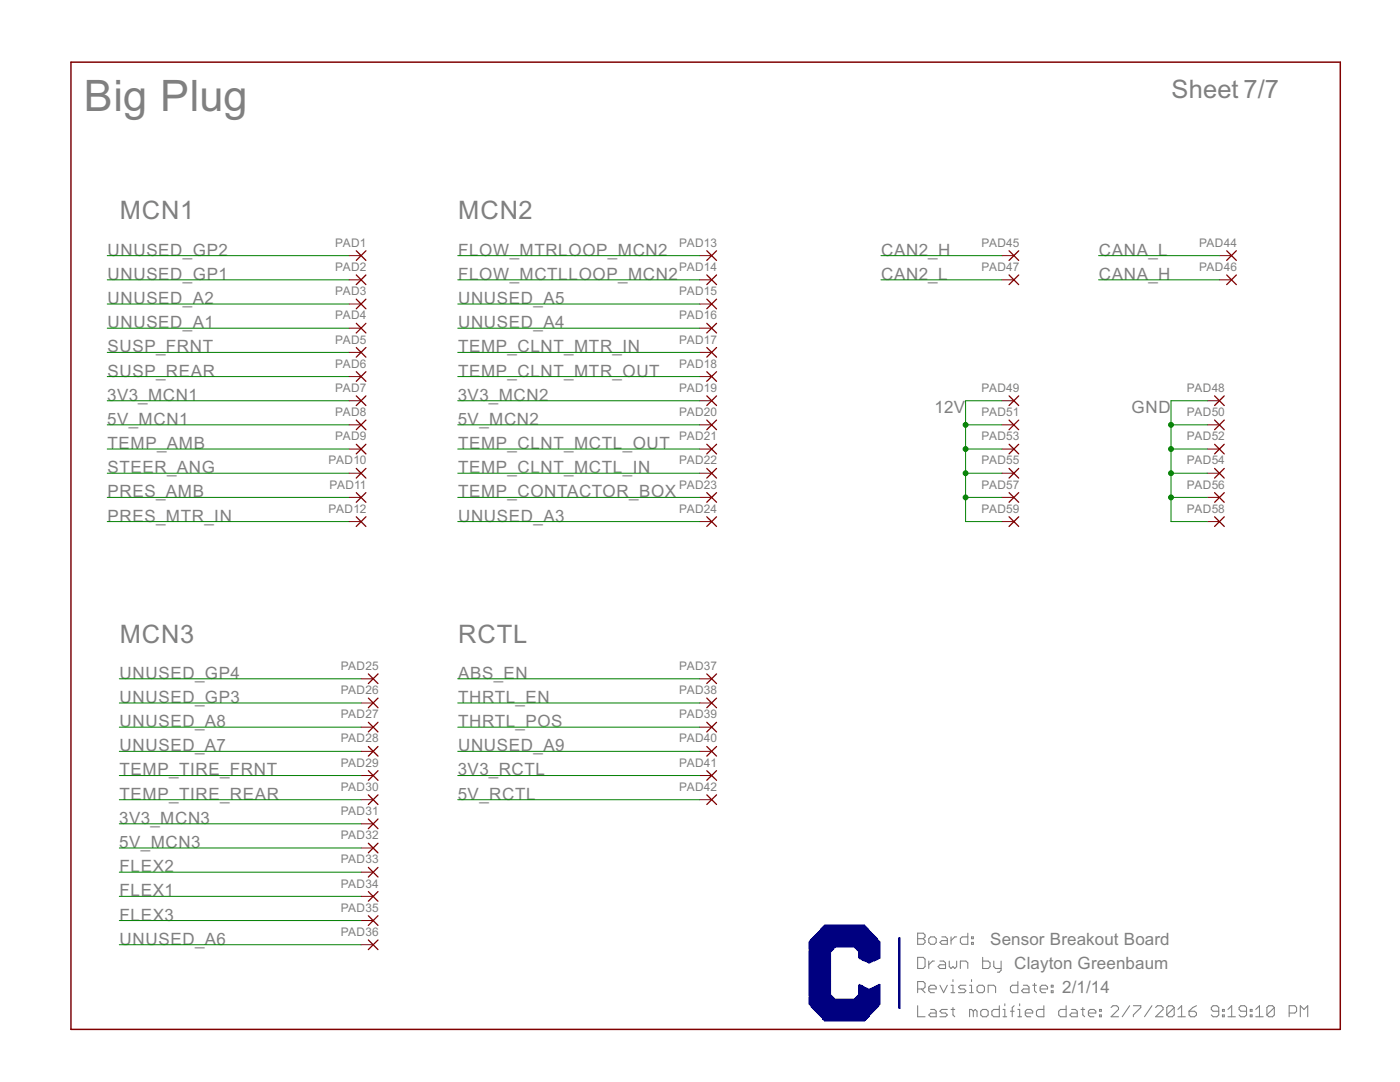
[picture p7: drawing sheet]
<svg xmlns="http://www.w3.org/2000/svg" width="279mm" height="216mm" viewBox="0 0 279 216" stroke-linecap="round" stroke-linejoin="round" font-family="sans-serif">
<defs><g id="words">
<text font-size="9.7" fill="#808080" x="16.7" y="22.1">Big Plug</text>
<g font-size="5.7" fill="#808080">
<text x="233.8" y="19.6">Sheet 7/7</text>
<text x="23.9" y="43.8">MCN1</text>
<text x="91.5" y="43.8">MCN2</text>
<text x="23.9" y="128.2">MCN3</text>
<text x="91.5" y="128.2">RCTL</text>
</g>
<g font-size="3.8" fill="#808080">
<text x="21.5" y="51">UNUSED_GP2</text>
<text x="91.4" y="51">FLOW_MTRLOOP_MCN2</text>
<text x="175.9" y="51">CAN2_H</text>
<text x="219.3" y="51">CANA_L</text>
<text x="21.5" y="55.8">UNUSED_GP1</text>
<text x="91.4" y="55.8">FLOW_MCTLLOOP_MCN2</text>
<text x="175.9" y="55.8">CAN2_L</text>
<text x="219.3" y="55.8">CANA_H</text>
<text x="21.5" y="65.5">UNUSED_A1</text>
<text x="21.5" y="60.7">UNUSED_A2</text>
<text x="91.4" y="65.5">UNUSED_A4</text>
<text x="91.4" y="60.7">UNUSED_A5</text>
<text x="21.5" y="70.3">SUSP_FRNT</text>
<text x="91.4" y="70.3">TEMP_CLNT_MTR_IN</text>
<text x="21.5" y="75.1">SUSP_REAR</text>
<text x="91.4" y="75.1">TEMP_CLNT_MTR_OUT</text>
<text x="21.4" y="80">3V3_MCN1</text>
<text x="91.4" y="80">3V3_MCN2</text>
<text x="186.5" y="82.4">12V</text>
<text x="225.8" y="82.4">GND</text>
<text x="21.4" y="84.8">5V_MCN1</text>
<text x="21.5" y="89.6">TEMP_AMB</text>
<text x="91.4" y="84.8">5V_MCN2</text>
<text x="91.4" y="89.6">TEMP_CLNT_MCTL_OUT</text>
<text x="21.5" y="94.4">STEER_ANG</text>
<text x="91.4" y="94.4">TEMP_CLNT_MCTL_IN</text>
<text x="21.5" y="99.3">PRES_AMB</text>
<text x="91.4" y="99.3">TEMP_CONTACTOR_BOX</text>
<text x="21.5" y="104.1">PRES_MTR_IN</text>
<text x="91.4" y="104.1">UNUSED_A3</text>
<text x="23.9" y="135.4">UNUSED_GP4</text>
<text x="91.4" y="135.4">ABS_EN</text>
<text x="23.9" y="140.3">UNUSED_GP3</text>
<text x="91.4" y="140.3">THRTL_EN</text>
<text x="23.9" y="149.9">UNUSED_A7</text>
<text x="23.9" y="145.1">UNUSED_A8</text>
<text x="91.4" y="149.9">UNUSED_A9</text>
<text x="91.4" y="145.1">THRTL_POS</text>
<text x="23.9" y="154.7">TEMP_TIRE_FRNT</text>
<text x="91.4" y="154.7">3V3_RCTL</text>
<text x="23.9" y="159.6">TEMP_TIRE_REAR</text>
<text x="91.4" y="159.6">5V_RCTL</text>
<text x="23.8" y="164.4">3V3_MCN3</text>
<text x="23.8" y="169.2">5V_MCN3</text>
<text x="23.9" y="174">FLEX2</text>
<text x="23.9" y="178.9">FLEX1</text>
<text x="23.9" y="183.7">FLEX3</text>
<text x="23.9" y="188.5">UNUSED_A6</text>
<text x="197.6" y="188.5">Sensor Breakout Board</text>
<text x="202.4" y="193.3">Clayton Greenbaum</text>
<text x="212" y="198.2">2/1/14</text>
</g>
<g font-size="2.6" fill="#808080">
<text x="66.9" y="49.2">PAD1</text>
<text x="135.6" y="49.2">PAD13</text>
<text x="195.9" y="49.2">PAD45</text>
<text x="239.3" y="49.2">PAD44</text>
<text x="66.9" y="54.1">PAD2</text>
<text x="66.9" y="58.9">PAD3</text>
<text x="135.6" y="54.1">PAD14</text>
<text x="135.6" y="58.9">PAD15</text>
<text x="195.9" y="54.1">PAD47</text>
<text x="239.3" y="54.1">PAD46</text>
<text x="66.9" y="63.7">PAD4</text>
<text x="135.6" y="63.7">PAD16</text>
<text x="66.9" y="68.5">PAD5</text>
<text x="135.6" y="68.5">PAD17</text>
<text x="66.9" y="73.4">PAD6</text>
<text x="135.6" y="73.4">PAD18</text>
<text x="66.9" y="78.2">PAD7</text>
<text x="66.9" y="83">PAD8</text>
<text x="135.6" y="78.2">PAD19</text>
<text x="135.6" y="83">PAD20</text>
<text x="195.9" y="78.2">PAD49</text>
<text x="195.9" y="83">PAD51</text>
<text x="236.9" y="78.2">PAD48</text>
<text x="236.9" y="83">PAD50</text>
<text x="66.9" y="87.8">PAD9</text>
<text x="135.6" y="87.8">PAD21</text>
<text x="195.9" y="87.8">PAD53</text>
<text x="236.9" y="87.8">PAD52</text>
<text x="65.6" y="92.7">PAD10</text>
<text x="135.6" y="92.7">PAD22</text>
<text x="195.9" y="92.7">PAD55</text>
<text x="236.9" y="92.7">PAD54</text>
<text x="65.8" y="97.5">PAD11</text>
<text x="135.6" y="97.5">PAD23</text>
<text x="195.9" y="97.5">PAD57</text>
<text x="236.9" y="97.5">PAD56</text>
<text x="65.6" y="102.3">PAD12</text>
<text x="135.6" y="102.3">PAD24</text>
<text x="195.9" y="102.3">PAD59</text>
<text x="236.9" y="102.3">PAD58</text>
<text x="68" y="133.7">PAD25</text>
<text x="135.6" y="133.7">PAD37</text>
<text x="68" y="138.5">PAD26</text>
<text x="68" y="143.3">PAD27</text>
<text x="135.6" y="138.5">PAD38</text>
<text x="135.6" y="143.3">PAD39</text>
<text x="68" y="148.2">PAD28</text>
<text x="135.6" y="148.2">PAD40</text>
<text x="68" y="153">PAD29</text>
<text x="135.6" y="153">PAD41</text>
<text x="68" y="157.8">PAD30</text>
<text x="135.6" y="157.8">PAD42</text>
<text x="68" y="162.6">PAD31</text>
<text x="68" y="167.5">PAD32</text>
<text x="68" y="172.3">PAD33</text>
<text x="68" y="177.1">PAD34</text>
<text x="68" y="181.9">PAD35</text>
<text x="68" y="186.8">PAD36</text>
</g>
</g></defs>
<g fill="#808080" stroke="#808080" stroke-width=".21">
<path d="M183.1 186.2v2.2z"/>
<path d="M183.1 186.2h1.2z"/>
<path d="M184.3 186.2l.3 .4z"/>
<path d="M184.6 186.6v.3z"/>
<path d="M184.6 186.9l-.3 .4z"/>
<path d="M184.3 187.3l.3 .4z"/>
<path d="M184.6 187.7v.3z"/>
<path d="M184.6 188l-.3 .4z"/>
<path d="M183.1 188.4h1.2z"/>
<path d="M183.1 187.3h1.2z"/>
<path d="M185.7 188.4h.8z"/>
<path d="M186.8 188l-.3 .4z"/>
<path d="M186.8 187.3v.7z"/>
<path d="M186.5 186.9l.3 .4z"/>
<path d="M185.7 186.9h.8z"/>
<path d="M185.4 187.3l.3-.4z"/>
<path d="M185.4 187.3v.7z"/>
<path d="M185.4 188l.3 .4z"/>
<path d="M188 186.9h.7z"/>
<path d="M188.7 186.9l.4 .4z"/>
<path d="M189.1 187.3v1.1z"/>
<path d="M188 188.4h1.1z"/>
<path d="M187.6 188l.4 .4z"/>
<path d="M187.6 188l.4-.3z"/>
<path d="M188 187.7h1.1z"/>
<path d="M189.8 186.9v1.5z"/>
<path d="M189.8 187.7l.7-.8z"/>
<path d="M190.5 186.9h.4z"/>
<path d="M193.1 186.2v2.2z"/>
<path d="M192 188.4h1.1z"/>
<path d="M191.7 188l.3 .4z"/>
<path d="M191.7 187.3v.7z"/>
<path d="M192 186.9l-.3 .4z"/>
<path d="M192 186.9h1.1z"/>
<path d="M193.9 186.9h.3z"/>
<path d="M194.2 186.9v.4z"/>
<path d="M193.9 187.3h.3z"/>
<path d="M193.9 186.9v.4z"/>
<path d="M193.9 188h.3z"/>
<path d="M194.2 188v.4z"/>
<path d="M193.9 188.4h.3z"/>
<path d="M193.9 188v.4z"/>
<path d="M183.1 195.9v2.2z"/>
<path d="M183.1 195.9h1.2z"/>
<path d="M184.3 195.9l.3 .3z"/>
<path d="M184.6 196.2v.8z"/>
<path d="M184.6 197l-.3 .3z"/>
<path d="M183.1 197.3h1.2z"/>
<path d="M183.9 197.3l.7 .8z"/>
<path d="M185.7 198.1h.8z"/>
<path d="M185.4 197.7l.3 .4z"/>
<path d="M185.4 197v.7z"/>
<path d="M185.4 197l.3-.4z"/>
<path d="M185.7 196.6h.8z"/>
<path d="M186.5 196.6l.3 .4z"/>
<path d="M186.8 197v.3z"/>
<path d="M185.4 197.3h1.4z"/>
<path d="M187.6 196.6l.7 1.5z"/>
<path d="M189.1 196.6l-.8 1.5z"/>
<path d="M189.8 196.6h.4z"/>
<path d="M190.2 196.6v1.5z"/>
<path d="M189.8 198.1h.7z"/>
<path d="M190.2 195.5v.4z"/>
<path d="M191.3 198.1h1.1z"/>
<path d="M192.8 197.7l-.4 .4z"/>
<path d="M192.4 197.3l.4 .4z"/>
<path d="M191.7 197.3h.7z"/>
<path d="M191.3 197l.4 .3z"/>
<path d="M191.3 197l.4-.4z"/>
<path d="M191.7 196.6h1.1z"/>
<path d="M193.5 196.6h.4z"/>
<path d="M193.9 196.6v1.5z"/>
<path d="M193.5 198.1h.7z"/>
<path d="M193.9 195.5v.4z"/>
<path d="M195.4 198.1h.7z"/>
<path d="M196.5 197.7l-.4 .4z"/>
<path d="M196.5 197v.7z"/>
<path d="M196.1 196.6l.4 .4z"/>
<path d="M195.4 196.6h.7z"/>
<path d="M195 197l.4-.4z"/>
<path d="M195 197v.7z"/>
<path d="M195 197.7l.4 .4z"/>
<path d="M197.2 196.6v1.5z"/>
<path d="M197.2 196.6h1.1z"/>
<path d="M198.3 196.6l.4 .4z"/>
<path d="M198.7 197v1.1z"/>
<path d="M203.1 195.9v2.2z"/>
<path d="M202 198.1h1.1z"/>
<path d="M201.7 197.7l.3 .4z"/>
<path d="M201.7 197v.7z"/>
<path d="M201.7 197l.3-.4z"/>
<path d="M202 196.6h1.1z"/>
<path d="M204.2 196.6h.8z"/>
<path d="M205 196.6l.4 .4z"/>
<path d="M205.4 197v1.1z"/>
<path d="M204.2 198.1h1.2z"/>
<path d="M203.9 197.7l.3 .4z"/>
<path d="M203.9 197.7l.3-.4z"/>
<path d="M204.2 197.3h1.2z"/>
<path d="M206.5 196.2v1.5z"/>
<path d="M206.5 197.7l.3 .4z"/>
<path d="M206.1 196.6h.7z"/>
<path d="M207.9 198.1h.8z"/>
<path d="M207.6 197.7l.3 .4z"/>
<path d="M207.6 197v.7z"/>
<path d="M207.6 197l.3-.4z"/>
<path d="M207.9 196.6h.8z"/>
<path d="M208.7 196.6l.4 .4z"/>
<path d="M209.1 197v.3z"/>
<path d="M207.6 197.3h1.5z"/>
<path d="M209.8 196.6h.4z"/>
<path d="M210.2 196.6v.4z"/>
<path d="M209.8 197h.4z"/>
<path d="M209.8 196.6v.4z"/>
<path d="M209.8 197.7h.4z"/>
<path d="M210.2 197.7v.4z"/>
<path d="M209.8 198.1h.4z"/>
<path d="M209.8 197.7v.4z"/>
<path d="M183.1 200.7v2.2z"/>
<path d="M183.1 202.9h1.5z"/>
<path d="M185.7 201.4h.8z"/>
<path d="M186.5 201.4l.3 .4z"/>
<path d="M186.8 201.8v1.1z"/>
<path d="M185.7 202.9h1.1z"/>
<path d="M185.4 202.5l.3 .4z"/>
<path d="M185.4 202.5l.3-.4z"/>
<path d="M185.7 202.1h1.1z"/>
<path d="M187.6 202.9h1.1z"/>
<path d="M188.7 202.9l.4-.4z"/>
<path d="M188.7 202.1l.4 .4z"/>
<path d="M188 202.1h.7z"/>
<path d="M187.6 201.8l.4 .3z"/>
<path d="M187.6 201.8l.4-.4z"/>
<path d="M188 201.4h1.1z"/>
<path d="M190.2 201v1.5z"/>
<path d="M190.2 202.5l.3 .4z"/>
<path d="M189.8 201.4h.7z"/>
<path d="M193.5 201.4v1.5z"/>
<path d="M193.5 201.4h.4z"/>
<path d="M193.9 201.4l.3 .4z"/>
<path d="M194.2 201.8v1.1z"/>
<path d="M194.2 201.8l.4-.4z"/>
<path d="M194.6 201.4l.4 .4z"/>
<path d="M195 201.8v1.1z"/>
<path d="M196.1 202.9h.7z"/>
<path d="M196.8 202.9l.4-.4z"/>
<path d="M197.2 201.8v.7z"/>
<path d="M196.8 201.4l.4 .4z"/>
<path d="M196.1 201.4h.7z"/>
<path d="M195.7 201.8l.4-.4z"/>
<path d="M195.7 201.8v.7z"/>
<path d="M195.7 202.5l.4 .4z"/>
<path d="M199.4 200.7v2.2z"/>
<path d="M198.3 202.9h1.1z"/>
<path d="M198 202.5l.3 .4z"/>
<path d="M198 201.8v.7z"/>
<path d="M198 201.8l.3-.4z"/>
<path d="M198.3 201.4h1.1z"/>
<path d="M200.2 201.4h.3z"/>
<path d="M200.5 201.4v1.5z"/>
<path d="M200.2 202.9h.7z"/>
<path d="M200.5 200.3v.4z"/>
<path d="M202 201v1.9z"/>
<path d="M202 201l.4-.3z"/>
<path d="M201.7 201.8h.7z"/>
<path d="M203.1 201.4h.4z"/>
<path d="M203.5 201.4v1.5z"/>
<path d="M203.1 202.9h.8z"/>
<path d="M203.5 200.3v.4z"/>
<path d="M205 202.9h.7z"/>
<path d="M204.6 202.5l.4 .4z"/>
<path d="M204.6 201.8v.7z"/>
<path d="M204.6 201.8l.4-.4z"/>
<path d="M205 201.4h.7z"/>
<path d="M205.7 201.4l.4 .4z"/>
<path d="M206.1 201.8v.3z"/>
<path d="M204.6 202.1h1.5z"/>
<path d="M208.3 200.7v2.2z"/>
<path d="M207.2 202.9h1.1z"/>
<path d="M206.8 202.5l.4 .4z"/>
<path d="M206.8 201.8v.7z"/>
<path d="M206.8 201.8l.4-.4z"/>
<path d="M207.2 201.4h1.1z"/>
<path d="M212.8 200.7v2.2z"/>
<path d="M211.6 202.9h1.2z"/>
<path d="M211.3 202.5l.3 .4z"/>
<path d="M211.3 201.8v.7z"/>
<path d="M211.3 201.8l.3-.4z"/>
<path d="M211.6 201.4h1.2z"/>
<path d="M213.9 201.4h.7z"/>
<path d="M214.6 201.4l.4 .4z"/>
<path d="M215 201.8v1.1z"/>
<path d="M213.9 202.9h1.1z"/>
<path d="M213.5 202.5l.4 .4z"/>
<path d="M213.9 202.1l-.4 .4z"/>
<path d="M213.9 202.1h1.1z"/>
<path d="M216.1 201v1.5z"/>
<path d="M216.1 202.5l.4 .4z"/>
<path d="M215.7 201.4h.8z"/>
<path d="M217.6 202.9h.7z"/>
<path d="M217.2 202.5l.4 .4z"/>
<path d="M217.2 201.8v.7z"/>
<path d="M217.2 201.8l.4-.4z"/>
<path d="M217.6 201.4h.7z"/>
<path d="M218.3 201.4l.4 .4z"/>
<path d="M218.7 201.8v.3z"/>
<path d="M217.2 202.1h1.5z"/>
<path d="M219.4 201.4h.4z"/>
<path d="M219.8 201.4v.4z"/>
<path d="M219.4 201.8h.4z"/>
<path d="M219.4 201.4v.4z"/>
<path d="M219.4 202.5h.4z"/>
<path d="M219.8 202.5v.4z"/>
<path d="M219.4 202.9h.4z"/>
<path d="M219.4 202.5v.4z"/>
<path d="M221.7 202.9h1.5z"/>
<path d="M221.7 202.9l1.5-1.5z"/>
<path d="M223.2 201v.4z"/>
<path d="M222.9 200.7l.3 .3z"/>
<path d="M222.1 200.7h.8z"/>
<path d="M221.7 201l.4-.3z"/>
<path d="M225.4 200.7l-1.4 2.2z"/>
<path d="M226.2 200.7h1.5z"/>
<path d="M227.7 200.7v.3z"/>
<path d="M227.7 201l-1.5 1.5z"/>
<path d="M226.2 202.5v.4z"/>
<path d="M229.9 200.7l-1.5 2.2z"/>
<path d="M230.6 202.9h1.5z"/>
<path d="M230.6 202.9l1.5-1.5z"/>
<path d="M232.1 201v.4z"/>
<path d="M231.7 200.7l.4 .3z"/>
<path d="M231 200.7h.7z"/>
<path d="M230.6 201l.4-.3z"/>
<path d="M232.9 201v1.5z"/>
<path d="M232.9 201l.3-.3z"/>
<path d="M233.2 200.7h.8z"/>
<path d="M234 200.7l.3 .3z"/>
<path d="M234.3 201v1.5z"/>
<path d="M234 202.9l.3-.4z"/>
<path d="M233.2 202.9h.8z"/>
<path d="M232.9 202.5l.3 .4z"/>
<path d="M232.9 202.5l1.4-1.5z"/>
<path d="M235.1 201.4l.7-.7z"/>
<path d="M235.8 200.7v2.2z"/>
<path d="M235.1 202.9h1.5z"/>
<path d="M238 201l.8-.3z"/>
<path d="M238 201l-.7 .8z"/>
<path d="M237.3 201.8v.7z"/>
<path d="M237.3 202.5l.4 .4z"/>
<path d="M237.7 202.9h.7z"/>
<path d="M238.4 202.9l.4-.4z"/>
<path d="M238.8 202.1v.4z"/>
<path d="M238.4 201.8l.4 .3z"/>
<path d="M237.3 201.8h1.1z"/>
<path d="M241.7 202.5l.4 .4z"/>
<path d="M242.1 202.9h.7z"/>
<path d="M242.8 202.9l.4-.4z"/>
<path d="M243.2 201v1.5z"/>
<path d="M242.8 200.7l.4 .3z"/>
<path d="M242.1 200.7h.7z"/>
<path d="M241.7 201l.4-.3z"/>
<path d="M241.7 201v.4z"/>
<path d="M241.7 201.4l.4 .4z"/>
<path d="M242.1 201.8h1.1z"/>
<path d="M244 201.4h.3z"/>
<path d="M244.3 201.4v.4z"/>
<path d="M244 201.8h.3z"/>
<path d="M244 201.4v.4z"/>
<path d="M244 202.5h.3z"/>
<path d="M244.3 202.5v.4z"/>
<path d="M244 202.9h.3z"/>
<path d="M244 202.5v.4z"/>
<path d="M245.1 201.4l.7-.7z"/>
<path d="M245.8 200.7v2.2z"/>
<path d="M245.1 202.9h1.4z"/>
<path d="M247.3 202.5l.3 .4z"/>
<path d="M247.6 202.9h.8z"/>
<path d="M248.4 202.9l.4-.4z"/>
<path d="M248.8 201v1.5z"/>
<path d="M248.4 200.7l.4 .3z"/>
<path d="M247.6 200.7h.8z"/>
<path d="M247.3 201l.3-.3z"/>
<path d="M247.3 201v.4z"/>
<path d="M247.3 201.4l.3 .4z"/>
<path d="M247.6 201.8h1.2z"/>
<path d="M249.5 201.4h.4z"/>
<path d="M249.9 201.4v.4z"/>
<path d="M249.5 201.8h.4z"/>
<path d="M249.5 201.4v.4z"/>
<path d="M249.5 202.5h.4z"/>
<path d="M249.9 202.5v.4z"/>
<path d="M249.5 202.9h.4z"/>
<path d="M249.5 202.5v.4z"/>
<path d="M250.6 201.4l.8-.7z"/>
<path d="M251.4 200.7v2.2z"/>
<path d="M250.6 202.9h1.5z"/>
<path d="M252.8 201v1.5z"/>
<path d="M252.8 201l.4-.3z"/>
<path d="M253.2 200.7h.8z"/>
<path d="M254 200.7l.3 .3z"/>
<path d="M254.3 201v1.5z"/>
<path d="M254.3 202.5l-.3 .4z"/>
<path d="M253.2 202.9h.8z"/>
<path d="M252.8 202.5l.4 .4z"/>
<path d="M252.8 202.5l1.5-1.5z"/>
<path d="M257.3 200.7v2.2z"/>
<path d="M257.3 200.7h1.1z"/>
<path d="M258.4 200.7l.4 .3z"/>
<path d="M258.8 201v.8z"/>
<path d="M258.8 201.8l-.4 .3z"/>
<path d="M257.3 202.1h1.1z"/>
<path d="M259.5 200.7v2.2z"/>
<path d="M259.5 200.7l.7 .7z"/>
<path d="M260.2 201.4l.8-.7z"/>
<path d="M261 200.7v2.2z"/>
<path d="M183.1 191v2.3z"/>
<path d="M183.1 193.3h1.2z"/>
<path d="M184.6 192.9l-.3 .4z"/>
<path d="M184.6 191.4v1.5z"/>
<path d="M184.3 191l.3 .4z"/>
<path d="M183.1 191h1.2z"/>
<path d="M185.4 191.8v1.5z"/>
<path d="M185.4 192.5l.7-.7z"/>
<path d="M186.1 191.8h.4z"/>
<path d="M187.6 191.8h.7z"/>
<path d="M188.3 191.8l.4 .3z"/>
<path d="M188.7 192.1v1.2z"/>
<path d="M187.6 193.3h1.1z"/>
<path d="M187.2 192.9l.4 .4z"/>
<path d="M187.2 192.9l.4-.4z"/>
<path d="M187.6 192.5h1.1z"/>
<path d="M189.4 191.8v1.1z"/>
<path d="M189.4 192.9l.4 .4z"/>
<path d="M189.8 193.3l.4-.4z"/>
<path d="M190.2 192.9l.3 .4z"/>
<path d="M190.5 193.3l.4-.4z"/>
<path d="M190.9 191.8v1.1z"/>
<path d="M191.7 191.8v1.5z"/>
<path d="M191.7 191.8h1.1z"/>
<path d="M192.8 191.8l.3 .3z"/>
<path d="M193.1 192.1v1.2z"/>
<path d="M196.1 191v2.3z"/>
<path d="M196.1 193.3h1.1z"/>
<path d="M197.2 193.3l.4-.4z"/>
<path d="M197.6 192.1v.8z"/>
<path d="M197.2 191.8l.4 .3z"/>
<path d="M196.1 191.8h1.1z"/>
<path d="M198.3 191.8v1.1z"/>
<path d="M198.3 192.9l.4 .4z"/>
<path d="M198.7 193.3h1.1z"/>
<path d="M199.8 191.8v1.8z"/>
<path d="M199.8 193.6l-.4 .4z"/>
<path d="M199.1 194h.3z"/>
</g>
<g fill="#800000" stroke="#800000" stroke-width=".3">
<path d="M14.2 12.4v193z"/>
<path d="M14.2 205.4h253.3z"/>
<path d="M267.5 12.4v193z"/>
<path d="M14.2 12.4h253.3z"/>
</g>
<g fill="#800000" stroke="#800000" stroke-width=".25">
<path d="M73 50l-1.9 2z"/>
<path d="M71.1 50l1.9 2z"/>
<path d="M73 54.9l-1.9 1.9z"/>
<path d="M71.1 54.9l1.9 1.9z"/>
<path d="M73 59.7l-1.9 1.9z"/>
<path d="M71.1 59.7l1.9 1.9z"/>
<path d="M73 64.5l-1.9 1.9z"/>
<path d="M71.1 64.5l1.9 1.9z"/>
<path d="M73 69.3l-1.9 2z"/>
<path d="M71.1 69.3l1.9 2z"/>
<path d="M73 74.2l-1.9 1.9z"/>
<path d="M71.1 74.2l1.9 1.9z"/>
<path d="M73 79l-1.9 1.9z"/>
<path d="M71.1 79l1.9 1.9z"/>
<path d="M73 83.8l-1.9 1.9z"/>
<path d="M71.1 83.8l1.9 1.9z"/>
<path d="M73 88.6l-1.9 2z"/>
<path d="M71.1 88.6l1.9 2z"/>
<path d="M73 93.5l-1.9 1.9z"/>
<path d="M71.1 93.5l1.9 1.9z"/>
<path d="M73 98.3l-1.9 1.9z"/>
<path d="M71.1 98.3l1.9 1.9z"/>
<path d="M73 103.1l-1.9 2z"/>
<path d="M71.1 103.1l1.9 2z"/>
<path d="M141.1 52l1.9-2z"/>
<path d="M141.1 50l1.9 2z"/>
<path d="M141.1 56.8l1.9-1.9z"/>
<path d="M141.1 54.9l1.9 1.9z"/>
<path d="M141.1 61.6l1.9-1.9z"/>
<path d="M141.1 59.7l1.9 1.9z"/>
<path d="M141.1 66.4l1.9-1.9z"/>
<path d="M141.1 64.5l1.9 1.9z"/>
<path d="M141.1 71.3l1.9-2z"/>
<path d="M141.1 69.3l1.9 2z"/>
<path d="M141.1 76.1l1.9-1.9z"/>
<path d="M141.1 74.2l1.9 1.9z"/>
<path d="M141.1 80.9l1.9-1.9z"/>
<path d="M141.1 79l1.9 1.9z"/>
<path d="M141.1 85.7l1.9-1.9z"/>
<path d="M141.1 83.8l1.9 1.9z"/>
<path d="M141.1 90.6l1.9-2z"/>
<path d="M141.1 88.6l1.9 2z"/>
<path d="M141.1 95.4l1.9-1.9z"/>
<path d="M141.1 93.5l1.9 1.9z"/>
<path d="M141.1 100.2l1.9-1.9z"/>
<path d="M141.1 98.3l1.9 1.9z"/>
<path d="M141.1 105.1l1.9-2z"/>
<path d="M141.1 103.1l1.9 2z"/>
<path d="M75.4 134.5l-1.9 1.9z"/>
<path d="M73.5 134.5l1.9 1.9z"/>
<path d="M75.4 139.3l-1.9 1.9z"/>
<path d="M73.5 139.3l1.9 1.9z"/>
<path d="M75.4 144.1l-1.9 1.9z"/>
<path d="M73.5 144.1l1.9 1.9z"/>
<path d="M75.4 148.9l-1.9 2z"/>
<path d="M73.5 148.9l1.9 2z"/>
<path d="M75.4 153.8l-1.9 1.9z"/>
<path d="M73.5 153.8l1.9 1.9z"/>
<path d="M75.4 158.6l-1.9 1.9z"/>
<path d="M73.5 158.6l1.9 1.9z"/>
<path d="M75.4 163.4l-1.9 2z"/>
<path d="M73.5 163.4l1.9 2z"/>
<path d="M75.4 168.3l-1.9 1.9z"/>
<path d="M73.5 168.3l1.9 1.9z"/>
<path d="M75.4 173.1l-1.9 1.9z"/>
<path d="M73.5 173.1l1.9 1.9z"/>
<path d="M75.4 177.9l-1.9 1.9z"/>
<path d="M73.5 177.9l1.9 1.9z"/>
<path d="M75.4 182.7l-1.9 2z"/>
<path d="M73.5 182.7l1.9 2z"/>
<path d="M75.4 187.6l-1.9 1.9z"/>
<path d="M73.5 187.6l1.9 1.9z"/>
<path d="M141.1 136.4l1.9-1.9z"/>
<path d="M141.1 134.5l1.9 1.9z"/>
<path d="M141.1 141.2l1.9-1.9z"/>
<path d="M141.1 139.3l1.9 1.9z"/>
<path d="M141.1 146l1.9-1.9z"/>
<path d="M141.1 144.1l1.9 1.9z"/>
<path d="M141.1 150.9l1.9-2z"/>
<path d="M141.1 148.9l1.9 2z"/>
<path d="M141.1 155.7l1.9-1.9z"/>
<path d="M141.1 153.8l1.9 1.9z"/>
<path d="M141.1 160.5l1.9-1.9z"/>
<path d="M141.1 158.6l1.9 1.9z"/>
<path d="M203.3 50l-1.9 2z"/>
<path d="M201.4 50l1.9 2z"/>
<path d="M203.3 54.9l-1.9 1.9z"/>
<path d="M201.4 54.9l1.9 1.9z"/>
<path d="M203.3 79l-1.9 1.9z"/>
<path d="M201.4 79l1.9 1.9z"/>
<path d="M203.3 83.8l-1.9 1.9z"/>
<path d="M201.4 83.8l1.9 1.9z"/>
<path d="M203.3 88.6l-1.9 2z"/>
<path d="M201.4 88.6l1.9 2z"/>
<path d="M203.3 93.5l-1.9 1.9z"/>
<path d="M201.4 93.5l1.9 1.9z"/>
<path d="M203.3 98.3l-1.9 1.9z"/>
<path d="M201.4 98.3l1.9 1.9z"/>
<path d="M203.3 103.1l-1.9 2z"/>
<path d="M201.4 103.1l1.9 2z"/>
<path d="M246.7 50l-1.9 2z"/>
<path d="M244.8 50l1.9 2z"/>
<path d="M246.7 54.9l-1.9 1.9z"/>
<path d="M244.8 54.9l1.9 1.9z"/>
<path d="M244.3 79l-1.9 1.9z"/>
<path d="M242.4 79l1.9 1.9z"/>
<path d="M244.3 83.8l-1.9 1.9z"/>
<path d="M242.4 83.8l1.9 1.9z"/>
<path d="M244.3 88.6l-1.9 2z"/>
<path d="M242.4 88.6l1.9 2z"/>
<path d="M244.3 93.5l-1.9 1.9z"/>
<path d="M242.4 93.5l1.9 1.9z"/>
<path d="M244.3 98.3l-1.9 1.9z"/>
<path d="M242.4 98.3l1.9 1.9z"/>
<path d="M244.3 103.1l-1.9 2z"/>
<path d="M242.4 103.1l1.9 2z"/>
</g>
<g fill="#800000" stroke="#800000" stroke-width=".2">
<path d="M69.7 51h2.4z"/>
<path d="M69.7 55.8h2.4z"/>
<path d="M69.7 60.7h2.4z"/>
<path d="M69.7 65.5h2.4z"/>
<path d="M69.7 70.3h2.4z"/>
<path d="M69.7 75.1h2.4z"/>
<path d="M69.7 80h2.4z"/>
<path d="M69.7 84.8h2.4z"/>
<path d="M69.7 89.6h2.4z"/>
<path d="M69.7 94.4h2.4z"/>
<path d="M69.7 99.3h2.4z"/>
<path d="M69.7 104.1h2.4z"/>
<path d="M139.6 51h2.4z"/>
<path d="M139.6 55.8h2.4z"/>
<path d="M139.6 60.7h2.4z"/>
<path d="M139.6 65.5h2.4z"/>
<path d="M139.6 70.3h2.4z"/>
<path d="M139.6 75.1h2.4z"/>
<path d="M139.6 80h2.4z"/>
<path d="M139.6 84.8h2.4z"/>
<path d="M139.6 89.6h2.4z"/>
<path d="M139.6 94.4h2.4z"/>
<path d="M139.6 99.3h2.4z"/>
<path d="M139.6 104.1h2.4z"/>
<path d="M72.1 135.4h2.4z"/>
<path d="M72.1 140.3h2.4z"/>
<path d="M72.1 145.1h2.4z"/>
<path d="M72.1 149.9h2.4z"/>
<path d="M72.1 154.7h2.4z"/>
<path d="M72.1 159.6h2.4z"/>
<path d="M72.1 164.4h2.4z"/>
<path d="M72.1 169.2h2.4z"/>
<path d="M72.1 174h2.4z"/>
<path d="M72.1 178.9h2.4z"/>
<path d="M72.1 183.7h2.4z"/>
<path d="M72.1 188.5h2.4z"/>
<path d="M139.6 135.4h2.4z"/>
<path d="M139.6 140.3h2.4z"/>
<path d="M139.6 145.1h2.4z"/>
<path d="M139.6 149.9h2.4z"/>
<path d="M139.6 154.7h2.4z"/>
<path d="M139.6 159.6h2.4z"/>
<path d="M199.9 51h2.5z"/>
<path d="M199.9 55.8h2.5z"/>
<path d="M199.9 80h2.5z"/>
<path d="M199.9 84.8h2.5z"/>
<path d="M199.9 89.6h2.5z"/>
<path d="M199.9 94.4h2.5z"/>
<path d="M199.9 99.3h2.5z"/>
<path d="M199.9 104.1h2.5z"/>
<path d="M243.4 51h2.4z"/>
<path d="M243.4 55.8h2.4z"/>
<path d="M240.9 80h2.5z"/>
<path d="M240.9 84.8h2.5z"/>
<path d="M240.9 89.6h2.5z"/>
<path d="M240.9 94.4h2.5z"/>
<path d="M240.9 99.3h2.5z"/>
<path d="M240.9 104.1h2.5z"/>
</g>
<g fill="#008000" stroke="#008000" stroke-width=".2">
<path d="M21.4 65.5h48.3z"/>
<path d="M21.4 60.7h48.3z"/>
<path d="M21.4 55.8h48.3z"/>
<path d="M21.4 51h48.3z"/>
<path d="M91.4 84.8h48.2z"/>
<path d="M91.4 80h48.2z"/>
<path d="M23.8 169.2h48.3z"/>
<path d="M23.8 164.4h48.3z"/>
<path d="M91.4 140.3h48.2z"/>
<path d="M91.4 149.9h48.2z"/>
<path d="M91.4 154.7h48.2z"/>
<path d="M91.4 159.6h48.2z"/>
<path d="M192.7 80h7.2z"/>
<path d="M192.7 80v4.8z"/>
<path d="M192.7 84.8h7.2z"/>
<path d="M192.7 84.8v4.8z"/>
<path d="M192.7 89.6h7.2z"/>
<path d="M192.7 89.6v4.8z"/>
<path d="M192.7 94.4h7.2z"/>
<path d="M192.7 94.4v4.9z"/>
<path d="M192.7 99.3h7.2z"/>
<path d="M192.7 99.3v4.8z"/>
<path d="M192.7 104.1h7.2z"/>
<path d="M233.7 80h7.2z"/>
<path d="M233.7 80v4.8z"/>
<path d="M233.7 84.8h7.2z"/>
<path d="M233.7 84.8v4.8z"/>
<path d="M233.7 89.6h7.2z"/>
<path d="M233.7 89.6v4.8z"/>
<path d="M233.7 94.4h7.2z"/>
<path d="M233.7 94.4v4.9z"/>
<path d="M233.7 99.3h7.2z"/>
<path d="M233.7 99.3v4.8z"/>
<path d="M233.7 104.1h7.2z"/>
<path d="M175.8 51h24.1z"/>
<path d="M219.2 55.8h24.2z"/>
<path d="M175.8 55.8h24.1z"/>
<path d="M21.4 70.3h48.3z"/>
<path d="M21.4 75.1h48.3z"/>
<path d="M21.4 80h48.3z"/>
<path d="M21.4 84.8h48.3z"/>
<path d="M21.4 89.6h48.3z"/>
<path d="M21.4 94.4h48.3z"/>
<path d="M21.4 99.3h48.3z"/>
<path d="M21.4 104.1h48.3z"/>
<path d="M91.4 51h48.2z"/>
<path d="M91.4 104.1h48.2z"/>
<path d="M91.4 65.5h48.2z"/>
<path d="M91.4 70.3h48.2z"/>
<path d="M91.4 75.1h48.2z"/>
<path d="M91.4 94.4h48.2z"/>
<path d="M91.4 99.3h48.2z"/>
<path d="M91.4 60.7h48.2z"/>
<path d="M91.4 55.8h48.2z"/>
<path d="M91.4 89.6h48.2z"/>
<path d="M23.8 154.7h48.3z"/>
<path d="M23.8 159.6h48.3z"/>
<path d="M23.8 140.3h48.3z"/>
<path d="M23.8 135.4h48.3z"/>
<path d="M23.8 149.9h48.3z"/>
<path d="M23.8 145.1h48.3z"/>
<path d="M23.8 174h48.3z"/>
<path d="M23.8 178.9h48.3z"/>
<path d="M23.8 183.7h48.3z"/>
<path d="M23.8 188.5h48.3z"/>
<path d="M91.4 135.4h48.2z"/>
<path d="M91.4 145.1h48.2z"/>
<path d="M219.2 51h24.2z"/>
<circle cx="192.7" cy="84.8" r=".49"/>
<circle cx="192.7" cy="89.6" r=".49"/>
<circle cx="192.7" cy="94.4" r=".49"/>
<circle cx="192.7" cy="99.3" r=".49"/>
<circle cx="233.7" cy="84.8" r=".49"/>
<circle cx="233.7" cy="89.6" r=".49"/>
<circle cx="233.7" cy="94.4" r=".49"/>
<circle cx="233.7" cy="99.3" r=".49"/>
</g>
<g fill="#000080" stroke="#000080" stroke-width=".2">
<path d="M164.5 203.6h8.1v.2h-8.1z"/>
<path d="M164.4 203.5h8.3v.1h-8.3z"/>
<path d="M164.3 203.4h8.5v.1h-8.5z"/>
<path d="M164.1 203.2h8.9v.2h-8.9z"/>
<path d="M164.1 203.1h9v.1h-9z"/>
<path d="M164 203h9.2v.1h-9.2z"/>
<path d="M163.9 202.8h9.5v.2h-9.5z"/>
<path d="M163.7 202.7h9.8v.1h-9.8z"/>
<path d="M163.6 202.6h9.9v.1h-9.9z"/>
<path d="M163.5 202.4h10.1v.2h-10.1z"/>
<path d="M163.3 202.3h10.5v.1h-10.5z"/>
<path d="M163.2 202.2h10.7v.1h-10.7z"/>
<path d="M163.1 202h10.9v.2h-10.9z"/>
<path d="M163 201.9h11.1v.1h-11.1z"/>
<path d="M162.8 201.8h11.5v.1h-11.5z"/>
<path d="M162.7 201.6h11.7v.2h-11.7z"/>
<path d="M162.6 201.5h11.9v.1h-11.9z"/>
<path d="M162.4 201.4h12.3v.1h-12.3z"/>
<path d="M162.3 201.2h12.5v.2h-12.5z"/>
<path d="M162.2 201.1h12.7v.1h-12.7z"/>
<path d="M179.4 201.1h.2v.1h-.2z"/>
<path d="M162 201h13.1v.1h-13.1z"/>
<path d="M179.4 201h.2v.1h-.2z"/>
<path d="M161.9 200.8h13.3v.2h-13.3z"/>
<path d="M179.4 200.8h.2v.2h-.2z"/>
<path d="M161.9 200.7h13.4v.1h-13.4z"/>
<path d="M179.4 200.7h.2v.1h-.2z"/>
<path d="M161.8 200.6h13.5v.1h-13.5z"/>
<path d="M179.4 200.6h.2v.1h-.2z"/>
<path d="M161.6 200.4h13.9v.2h-13.9z"/>
<path d="M179.4 200.4h.2v.2h-.2z"/>
<path d="M161.5 200.3h14.1v.1h-14.1z"/>
<path d="M179.4 200.3h.2v.1h-.2z"/>
<path d="M161.5 200.2h14.1v.1h-14.1z"/>
<path d="M179.4 200.2h.2v.1h-.2z"/>
<path d="M161.5 200h14.1v.2h-14.1z"/>
<path d="M179.4 200h.2v.2h-.2z"/>
<path d="M161.5 199.9h14.1v.1h-14.1z"/>
<path d="M179.4 199.9h.2v.1h-.2z"/>
<path d="M161.5 199.8h14.1v.1h-14.1z"/>
<path d="M179.4 199.8h.2v.1h-.2z"/>
<path d="M161.5 199.6h14.1v.2h-14.1z"/>
<path d="M179.4 199.6h.2v.2h-.2z"/>
<path d="M161.5 199.5h14.1v.1h-14.1z"/>
<path d="M179.4 199.5h.2v.1h-.2z"/>
<path d="M161.5 199.4h14.1v.1h-14.1z"/>
<path d="M179.4 199.4h.2v.1h-.2z"/>
<path d="M161.5 199.2h5.1v.2h-5.1z"/>
<path d="M170.5 199.2h5.1v.2h-5.1z"/>
<path d="M179.4 199.2h.2v.2h-.2z"/>
<path d="M161.5 199.1h4.9v.1h-4.9z"/>
<path d="M170.7 199.1h4.9v.1h-4.9z"/>
<path d="M179.4 199.1h.2v.1h-.2z"/>
<path d="M161.5 199h4.8v.1h-4.8z"/>
<path d="M170.8 199h4.8v.1h-4.8z"/>
<path d="M179.4 199h.2v.1h-.2z"/>
<path d="M161.5 198.8h4.7v.2h-4.7z"/>
<path d="M171 198.8h4.6v.2h-4.6z"/>
<path d="M179.4 198.8h.2v.2h-.2z"/>
<path d="M161.5 198.7h4.5v.1h-4.5z"/>
<path d="M171.1 198.7h4.5v.1h-4.5z"/>
<path d="M179.4 198.7h.2v.1h-.2z"/>
<path d="M161.5 198.6h4.4v.1h-4.4z"/>
<path d="M171.2 198.6h4.4v.1h-4.4z"/>
<path d="M179.4 198.6h.2v.1h-.2z"/>
<path d="M161.5 198.4h4.3v.2h-4.3z"/>
<path d="M171.3 198.4h4.3v.2h-4.3z"/>
<path d="M179.4 198.4h.2v.2h-.2z"/>
<path d="M161.5 198.3h4.3v.1h-4.3z"/>
<path d="M171.3 198.3h4.3v.1h-4.3z"/>
<path d="M179.4 198.3h.2v.1h-.2z"/>
<path d="M161.5 198.2h4.3v.1h-4.3z"/>
<path d="M171.3 198.2h4.3v.1h-4.3z"/>
<path d="M179.4 198.2h.2v.1h-.2z"/>
<path d="M161.5 198h4.3v.2h-4.3z"/>
<path d="M171.3 198h4.3v.2h-4.3z"/>
<path d="M179.4 198h.2v.2h-.2z"/>
<path d="M161.5 197.9h4.3v.1h-4.3z"/>
<path d="M171.3 197.9h4.3v.1h-4.3z"/>
<path d="M179.4 197.9h.2v.1h-.2z"/>
<path d="M161.5 197.8h4.3v.1h-4.3z"/>
<path d="M171.3 197.8h4.3v.1h-4.3z"/>
<path d="M179.4 197.8h.2v.1h-.2z"/>
<path d="M161.5 197.6h4.3v.2h-4.3z"/>
<path d="M171.3 197.6h4.3v.2h-4.3z"/>
<path d="M179.4 197.6h.2v.2h-.2z"/>
<path d="M161.5 197.5h4.3v.1h-4.3z"/>
<path d="M171.3 197.5h4.3v.1h-4.3z"/>
<path d="M179.4 197.5h.2v.1h-.2z"/>
<path d="M161.5 197.4h4.3v.1h-4.3z"/>
<path d="M171.3 197.4h4.3v.1h-4.3z"/>
<path d="M179.4 197.4h.2v.1h-.2z"/>
<path d="M161.5 197.2h4.3v.2h-4.3z"/>
<path d="M171.4 197.2h1.8v.2h-1.8z"/>
<path d="M173.8 197.2h1.8v.2h-1.8z"/>
<path d="M179.4 197.2h.2v.2h-.2z"/>
<path d="M161.5 197.1h4.3v.1h-4.3z"/>
<path d="M171.3 197.1h1.7v.1h-1.7z"/>
<path d="M174 197.1h1.6v.1h-1.6z"/>
<path d="M179.4 197.1h.2v.1h-.2z"/>
<path d="M161.5 197h4.3v.1h-4.3z"/>
<path d="M171.4 197h1.2v.1h-1.2z"/>
<path d="M174.3 197h1.3v.1h-1.3z"/>
<path d="M179.4 197h.2v.1h-.2z"/>
<path d="M161.5 196.8h4.3v.2h-4.3z"/>
<path d="M171.4 196.8h1v.2h-1z"/>
<path d="M174.6 196.8h1v.2h-1z"/>
<path d="M179.4 196.8h.2v.2h-.2z"/>
<path d="M161.5 196.7h4.3v.1h-4.3z"/>
<path d="M171.3 196.7h.8v.1h-.8z"/>
<path d="M174.8 196.7h.8v.1h-.8z"/>
<path d="M179.4 196.7h.2v.1h-.2z"/>
<path d="M161.5 196.6h4.3v.1h-4.3z"/>
<path d="M171.3 196.6h.6v.1h-.6z"/>
<path d="M175.1 196.6h.5v.1h-.5z"/>
<path d="M179.4 196.6h.2v.1h-.2z"/>
<path d="M161.5 196.4h4.3v.2h-4.3z"/>
<path d="M171.5 196.4l.1 .2z"/>
<path d="M175.4 196.4h.2v.2h-.2z"/>
<path d="M179.4 196.4h.2v.2h-.2z"/>
<path d="M161.5 196.3h4.3v.1h-4.3z"/>
<path d="M179.4 196.3h.2v.1h-.2z"/>
<path d="M161.5 196.2h4.3v.1h-4.3z"/>
<path d="M179.4 196.2h.2v.1h-.2z"/>
<path d="M161.5 196h4.3v.2h-4.3z"/>
<path d="M179.4 196h.2v.2h-.2z"/>
<path d="M161.5 195.9h4.3v.1h-4.3z"/>
<path d="M179.4 195.9h.2v.1h-.2z"/>
<path d="M161.5 195.8h4.3v.1h-4.3z"/>
<path d="M179.4 195.8h.2v.1h-.2z"/>
<path d="M161.5 195.6h4.3v.2h-4.3z"/>
<path d="M179.4 195.6h.2v.2h-.2z"/>
<path d="M161.5 195.5h4.3v.1h-4.3z"/>
<path d="M179.4 195.5h.2v.1h-.2z"/>
<path d="M161.5 195.4h4.3v.1h-4.3z"/>
<path d="M179.4 195.4h.2v.1h-.2z"/>
<path d="M161.5 195.2h4.3v.2h-4.3z"/>
<path d="M179.4 195.2h.2v.2h-.2z"/>
<path d="M161.5 195.1h4.3v.1h-4.3z"/>
<path d="M179.4 195.1h.2v.1h-.2z"/>
<path d="M161.5 195h4.3v.1h-4.3z"/>
<path d="M179.4 195h.2v.1h-.2z"/>
<path d="M161.5 194.8h4.3v.2h-4.3z"/>
<path d="M179.4 194.8h.2v.2h-.2z"/>
<path d="M161.5 194.7h4.3v.1h-4.3z"/>
<path d="M179.4 194.7h.2v.1h-.2z"/>
<path d="M161.5 194.6h4.3v.1h-4.3z"/>
<path d="M179.4 194.6h.2v.1h-.2z"/>
<path d="M161.5 194.4h4.3v.2h-4.3z"/>
<path d="M179.4 194.4h.2v.2h-.2z"/>
<path d="M161.5 194.3h4.3v.1h-4.3z"/>
<path d="M179.4 194.3h.2v.1h-.2z"/>
<path d="M161.5 194.2h4.3v.1h-4.3z"/>
<path d="M179.4 194.2h.2v.1h-.2z"/>
<path d="M161.5 194h4.3v.2h-4.3z"/>
<path d="M179.4 194h.2v.2h-.2z"/>
<path d="M161.5 193.9h4.3v.1h-4.3z"/>
<path d="M179.4 193.9h.2v.1h-.2z"/>
<path d="M161.5 193.8h4.3v.1h-4.3z"/>
<path d="M179.4 193.8h.2v.1h-.2z"/>
<path d="M161.5 193.6h4.3v.2h-4.3z"/>
<path d="M179.4 193.6h.2v.2h-.2z"/>
<path d="M161.5 193.5h4.3v.1h-4.3z"/>
<path d="M179.4 193.5h.2v.1h-.2z"/>
<path d="M161.5 193.4h4.3v.1h-4.3z"/>
<path d="M179.4 193.4h.2v.1h-.2z"/>
<path d="M161.5 193.2h4.3v.2h-4.3z"/>
<path d="M179.4 193.2h.2v.2h-.2z"/>
<path d="M161.5 193.1h4.3v.1h-4.3z"/>
<path d="M179.4 193.1h.2v.1h-.2z"/>
<path d="M161.5 193h4.3v.1h-4.3z"/>
<path d="M179.4 193h.2v.1h-.2z"/>
<path d="M161.5 192.8h4.3v.2h-4.3z"/>
<path d="M179.4 192.8h.2v.2h-.2z"/>
<path d="M161.5 192.7h4.3v.1h-4.3z"/>
<path d="M179.4 192.7h.2v.1h-.2z"/>
<path d="M161.5 192.6h4.3v.1h-4.3z"/>
<path d="M179.4 192.6h.2v.1h-.2z"/>
<path d="M161.5 192.4h4.3v.2h-4.3z"/>
<path d="M179.4 192.4h.2v.2h-.2z"/>
<path d="M161.5 192.3h4.3v.1h-4.3z"/>
<path d="M179.4 192.3h.2v.1h-.2z"/>
<path d="M161.5 192.2h4.3v.1h-4.3z"/>
<path d="M179.4 192.2h.2v.1h-.2z"/>
<path d="M161.5 192h4.3v.2h-4.3z"/>
<path d="M173.4 192h.2v.2h-.2z"/>
<path d="M179.4 192h.2v.2h-.2z"/>
<path d="M161.5 191.9h4.3v.1h-4.3z"/>
<path d="M173.1 191.9h.8v.1h-.8z"/>
<path d="M179.4 191.9h.2v.1h-.2z"/>
<path d="M161.5 191.8h4.3v.1h-4.3z"/>
<path d="M172.8 191.8h1.3v.1h-1.3z"/>
<path d="M179.4 191.8h.2v.1h-.2z"/>
<path d="M161.5 191.6h4.3v.2h-4.3z"/>
<path d="M172.4 191.6h2.1v.2h-2.1z"/>
<path d="M179.4 191.6h.2v.2h-.2z"/>
<path d="M161.5 191.5h4.3v.1h-4.3z"/>
<path d="M172.1 191.5h2.7v.1h-2.7z"/>
<path d="M179.4 191.5h.2v.1h-.2z"/>
<path d="M161.5 191.4h4.3v.1h-4.3z"/>
<path d="M171.9 191.4h3.2v.1h-3.2z"/>
<path d="M179.4 191.4h.2v.1h-.2z"/>
<path d="M161.5 191.2h4.3v.2h-4.3z"/>
<path d="M171.6 191.2h3.7v.2h-3.7z"/>
<path d="M179.4 191.2h.2v.2h-.2z"/>
<path d="M161.5 191.1h4.3v.1h-4.3z"/>
<path d="M171.5 191.1h4.1v.1h-4.1z"/>
<path d="M179.4 191.1h.2v.1h-.2z"/>
<path d="M161.5 191h4.3v.1h-4.3z"/>
<path d="M171.3 191h4.3v.1h-4.3z"/>
<path d="M179.4 191h.2v.1h-.2z"/>
<path d="M161.5 190.8h4.3v.2h-4.3z"/>
<path d="M171.3 190.8h4.3v.2h-4.3z"/>
<path d="M179.4 190.8h.2v.2h-.2z"/>
<path d="M161.5 190.7h4.3v.1h-4.3z"/>
<path d="M171.3 190.7h4.3v.1h-4.3z"/>
<path d="M179.4 190.7h.2v.1h-.2z"/>
<path d="M161.5 190.6h4.3v.1h-4.3z"/>
<path d="M171.3 190.6h4.3v.1h-4.3z"/>
<path d="M179.4 190.6h.2v.1h-.2z"/>
<path d="M161.5 190.4h4.3v.2h-4.3z"/>
<path d="M171.3 190.4h4.3v.2h-4.3z"/>
<path d="M179.4 190.4h.2v.2h-.2z"/>
<path d="M161.5 190.3h4.3v.1h-4.3z"/>
<path d="M171.3 190.3h4.3v.1h-4.3z"/>
<path d="M179.4 190.3h.2v.1h-.2z"/>
<path d="M161.5 190.2h4.3v.1h-4.3z"/>
<path d="M171.3 190.2h4.3v.1h-4.3z"/>
<path d="M179.4 190.2h.2v.1h-.2z"/>
<path d="M161.5 190h4.3v.2h-4.3z"/>
<path d="M171.3 190h4.3v.2h-4.3z"/>
<path d="M179.4 190h.2v.2h-.2z"/>
<path d="M161.5 189.9h4.3v.1h-4.3z"/>
<path d="M171.3 189.9h4.3v.1h-4.3z"/>
<path d="M179.4 189.9h.2v.1h-.2z"/>
<path d="M161.5 189.8h4.4v.1h-4.4z"/>
<path d="M171.3 189.8h4.3v.1h-4.3z"/>
<path d="M179.4 189.8h.2v.1h-.2z"/>
<path d="M161.5 189.6h4.5v.2h-4.5z"/>
<path d="M171.2 189.6h4.4v.2h-4.4z"/>
<path d="M179.4 189.6h.2v.2h-.2z"/>
<path d="M161.5 189.5h4.7v.1h-4.7z"/>
<path d="M171.1 189.5h4.5v.1h-4.5z"/>
<path d="M179.4 189.5h.2v.1h-.2z"/>
<path d="M161.5 189.4h4.8v.1h-4.8z"/>
<path d="M171 189.4h4.6v.1h-4.6z"/>
<path d="M179.4 189.4h.2v.1h-.2z"/>
<path d="M161.5 189.2h4.9v.2h-4.9z"/>
<path d="M170.8 189.2h4.8v.2h-4.8z"/>
<path d="M179.4 189.2h.2v.2h-.2z"/>
<path d="M161.5 189.1h4.9v.1h-4.9z"/>
<path d="M170.7 189.1h4.9v.1h-4.9z"/>
<path d="M179.4 189.1h.2v.1h-.2z"/>
<path d="M161.5 189h5.2v.1h-5.2z"/>
<path d="M170.5 189h5.1v.1h-5.1z"/>
<path d="M179.4 189h.2v.1h-.2z"/>
<path d="M161.5 188.8h14.1v.2h-14.1z"/>
<path d="M179.4 188.8h.2v.2h-.2z"/>
<path d="M161.5 188.7h14.1v.1h-14.1z"/>
<path d="M179.4 188.7h.2v.1h-.2z"/>
<path d="M161.5 188.6h14.1v.1h-14.1z"/>
<path d="M179.4 188.6h.2v.1h-.2z"/>
<path d="M161.5 188.4h14.1v.2h-14.1z"/>
<path d="M179.4 188.4h.2v.2h-.2z"/>
<path d="M161.5 188.3h14.1v.1h-14.1z"/>
<path d="M179.4 188.3h.2v.1h-.2z"/>
<path d="M161.5 188.2h14.1v.1h-14.1z"/>
<path d="M179.4 188.2h.2v.1h-.2z"/>
<path d="M161.5 188h14.1v.2h-14.1z"/>
<path d="M179.4 188h.2v.2h-.2z"/>
<path d="M161.5 187.9h14.1v.1h-14.1z"/>
<path d="M179.4 187.9h.2v.1h-.2z"/>
<path d="M161.6 187.8h13.9v.1h-13.9z"/>
<path d="M179.4 187.8h.2v.1h-.2z"/>
<path d="M161.6 187.6h13.7v.2h-13.7z"/>
<path d="M179.4 187.6h.2v.2h-.2z"/>
<path d="M161.8 187.5h13.4v.1h-13.4z"/>
<path d="M179.4 187.5h.2v.1h-.2z"/>
<path d="M161.9 187.4h13.2v.1h-13.2z"/>
<path d="M179.4 187.4h.2v.1h-.2z"/>
<path d="M162 187.2h13.1v.2h-13.1z"/>
<path d="M179.4 187.2h.2v.2h-.2z"/>
<path d="M162.2 187.1h12.7v.1h-12.7z"/>
<path d="M179.4 187.1h.2v.1h-.2z"/>
<path d="M162.3 187h12.5v.1h-12.5z"/>
<path d="M162.4 186.8h12.3v.2h-12.3z"/>
<path d="M162.6 186.7h11.9v.1h-11.9z"/>
<path d="M162.7 186.6h11.7v.1h-11.7z"/>
<path d="M162.8 186.4h11.5v.2h-11.5z"/>
<path d="M163 186.3h11.1v.1h-11.1z"/>
<path d="M163.1 186.2h10.9v.1h-10.9z"/>
<path d="M163.2 186h10.7v.2h-10.7z"/>
<path d="M163.3 185.9h10.5v.1h-10.5z"/>
<path d="M163.5 185.8h10.1v.1h-10.1z"/>
<path d="M163.6 185.6h9.9v.2h-9.9z"/>
<path d="M163.7 185.5h9.7v.1h-9.7z"/>
<path d="M163.7 185.4h9.7v.1h-9.7z"/>
<path d="M163.9 185.2h9.3v.2h-9.3z"/>
<path d="M164 185.1h9.1v.1h-9.1z"/>
<path d="M164.1 185h8.9v.1h-8.9z"/>
<path d="M164.3 184.8h8.5v.2h-8.5z"/>
<path d="M164.4 184.7h8.3v.1h-8.3z"/>
<path d="M164.5 184.6h8.1v.1h-8.1z"/>
</g>
<use href="#words"/>
</svg>
